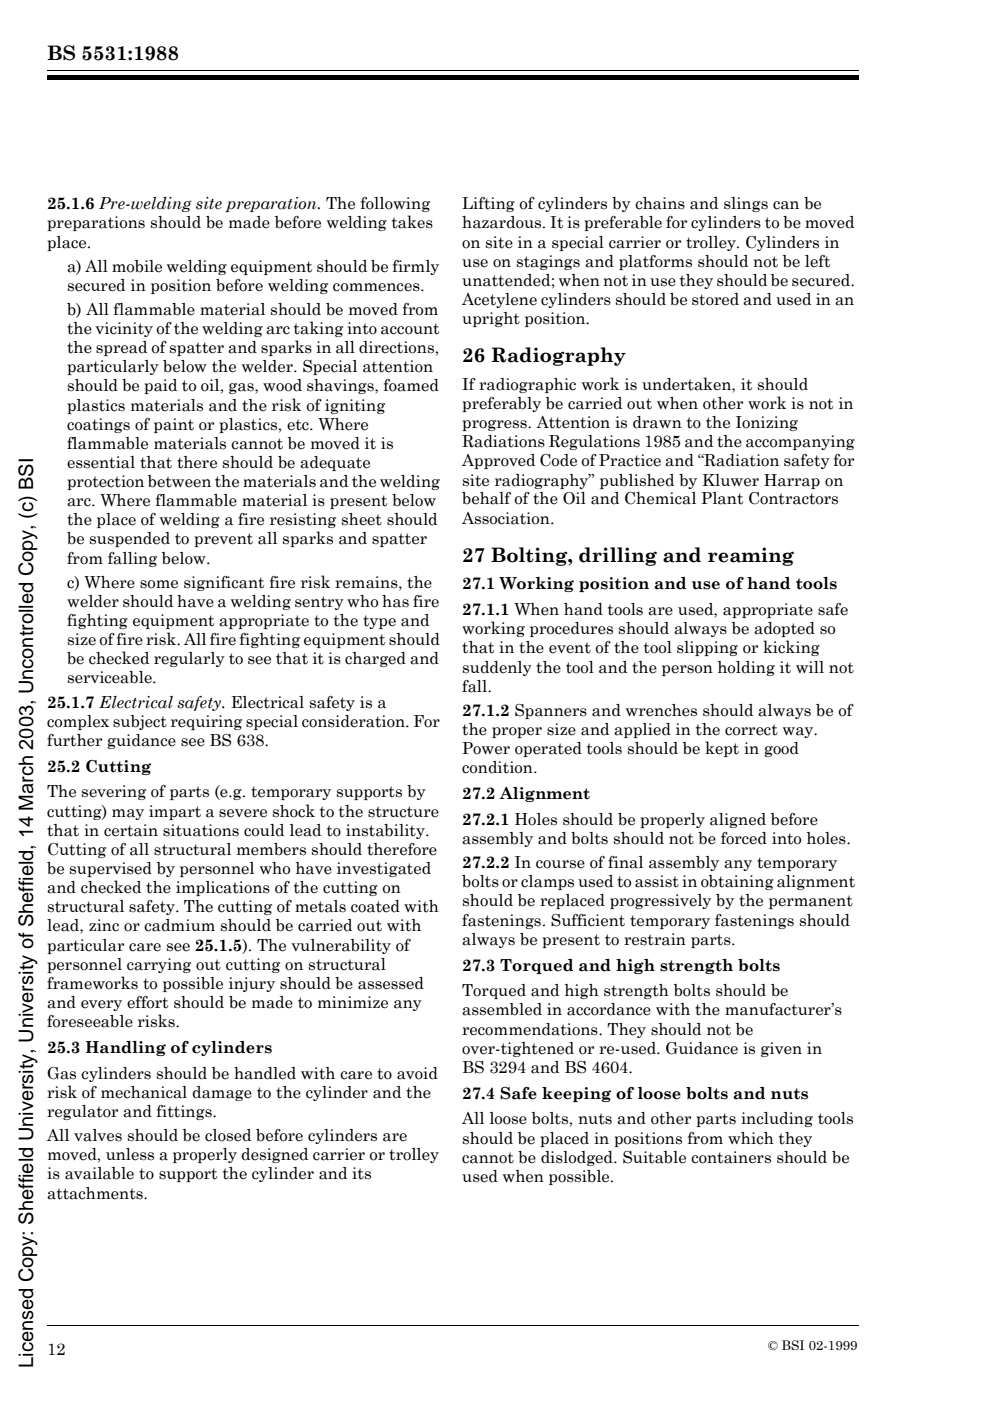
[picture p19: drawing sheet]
<svg xmlns="http://www.w3.org/2000/svg" width="210mm" height="297mm" viewBox="0 0 210 297" stroke-linecap="round" stroke-linejoin="round" font-family="sans-serif">
<defs><g id="words">
<g font-size="4.2">
<text x="10" y="12.8">BS 5531:1988</text>
<text x="98" y="76.8">26 Radiography</text>
<text x="98" y="119.1">27 Bolting, drilling and reaming</text>
<text x="7.1" y="290" transform="rotate(-90 7.1 290)">Licensed Copy: Sheffield University, University of Sheffield, 14 March 2003, Uncontrolled Copy, (c) BSI</text>
</g>
<g font-size="3.5">
<text x="10" y="44.4">25.1.6 Pre-welding site preparation. The following</text>
<text x="98" y="44.4">Lifting of cylinders by chains and slings can be</text>
<text x="10" y="48.4">preparations should be made before welding takes</text>
<text x="10" y="52.5">place.</text>
<text x="98" y="48.4">hazardous. It is preferable for cylinders to be moved</text>
<text x="98" y="52.5">on site in a special carrier or trolley. Cylinders in</text>
<text x="14.2" y="57.6">a) All mobile welding equipment should be firmly</text>
<text x="98" y="56.5">use on stagings and platforms should not be left</text>
<text x="14.2" y="61.7">secured in position before welding commences.</text>
<text x="98" y="60.6">unattended; when not in use they should be secured.</text>
<text x="98" y="64.6">Acetylene cylinders should be stored and used in an</text>
<text x="14.2" y="66.7">b) All flammable material should be moved from</text>
<text x="14.2" y="70.8">the vicinity of the welding arc taking into account</text>
<text x="98" y="68.7">upright position.</text>
<text x="14.2" y="74.9">the spread of spatter and sparks in all directions,</text>
<text x="14.2" y="78.9">particularly below the welder. Special attention</text>
<text x="14.2" y="83">should be paid to oil, gas, wood shavings, foamed</text>
<text x="98" y="82.6">If radiographic work is undertaken, it should</text>
<text x="14.2" y="87.1">plastics materials and the risk of igniting</text>
<text x="98" y="86.7">preferably be carried out when other work is not in</text>
<text x="14.2" y="91.1">coatings of paint or plastics, etc. Where</text>
<text x="14.2" y="95.2">flammable materials cannot be moved it is</text>
<text x="98" y="90.7">progress. Attention is drawn to the Ionizing</text>
<text x="98" y="94.8">Radiations Regulations 1985 and the accompanying</text>
<text x="14.2" y="99.2">essential that there should be adequate</text>
<text x="98" y="98.9">Approved Code of Practice and “Radiation safety for</text>
<text x="14.2" y="103.3">protection between the materials and the welding</text>
<text x="14.2" y="107.3">arc. Where flammable material is present below</text>
<text x="98" y="102.9">site radiography” published by Kluwer Harrap on</text>
<text x="98" y="107">behalf of the Oil and Chemical Plant Contractors</text>
<text x="14.2" y="111.4">the place of welding a fire resisting sheet should</text>
<text x="98" y="111">Association.</text>
<text x="14.2" y="115.4">be suspended to prevent all sparks and spatter</text>
<text x="14.2" y="119.5">from falling below.</text>
<text x="14.2" y="124.6">c) Where some significant fire risk remains, the</text>
<text x="98" y="125">27.1 Working position and use of hand tools</text>
<text x="14.2" y="128.7">welder should have a welding sentry who has fire</text>
<text x="98" y="130.5">27.1.1 When hand tools are used, appropriate safe</text>
<text x="14.2" y="132.7">fighting equipment appropriate to the type and</text>
<text x="14.2" y="136.8">size of fire risk. All fire fighting equipment should</text>
<text x="98" y="134.5">working procedures should always be adopted so</text>
<text x="14.2" y="140.8">be checked regularly to see that it is charged and</text>
<text x="98" y="138.5">that in the event of the tool slipping or kicking</text>
<text x="98" y="142.6">suddenly the tool and the person holding it will not</text>
<text x="14.2" y="144.9">serviceable.</text>
<text x="98" y="146.7">fall.</text>
<text x="10" y="154.1">complex subject requiring special consideration. For</text>
<text x="10" y="150">25.1.7 Electrical safety. Electrical safety is a</text>
<text x="98" y="151.8">27.1.2 Spanners and wrenches should always be of</text>
<text x="98" y="155.9">the proper size and applied in the correct way.</text>
<text x="10" y="158.1">further guidance see BS 638.</text>
<text x="98" y="159.9">Power operated tools should be kept in good</text>
<text x="10" y="163.6">25.2 Cutting</text>
<text x="98" y="163.9">condition.</text>
<text x="10" y="169.1">The severing of parts (e.g. temporary supports by</text>
<text x="10" y="173.1">cutting) may impart a severe shock to the structure</text>
<text x="98" y="169.4">27.2 Alignment</text>
<text x="10" y="177.2">that in certain situations could lead to instability.</text>
<text x="98" y="174.9">27.2.1 Holes should be properly aligned before</text>
<text x="98" y="178.9">assembly and bolts should not be forced into holes.</text>
<text x="10" y="181.3">Cutting of all structural members should therefore</text>
<text x="10" y="185.3">be supervised by personnel who have investigated</text>
<text x="98" y="184.1">27.2.2 In course of final assembly any temporary</text>
<text x="10" y="189.3">and checked the implications of the cutting on</text>
<text x="98" y="188.1">bolts or clamps used to assist in obtaining alignment</text>
<text x="10" y="193.4">structural safety. The cutting of metals coated with</text>
<text x="10" y="197.5">lead, zinc or cadmium should be carried out with</text>
<text x="98" y="192.2">should be replaced progressively by the permanent</text>
<text x="98" y="196.2">fastenings. Sufficient temporary fastenings should</text>
<text x="10" y="201.5">particular care see 25.1.5). The vulnerability of</text>
<text x="98" y="200.3">always be present to restrain parts.</text>
<text x="10" y="205.6">personnel carrying out cutting on structural</text>
<text x="10" y="209.7">frameworks to possible injury should be assessed</text>
<text x="98" y="205.8">27.3 Torqued and high strength bolts</text>
<text x="10" y="213.7">and every effort should be made to minimize any</text>
<text x="98" y="211.2">Torqued and high strength bolts should be</text>
<text x="98" y="215.3">assembled in accordance with the manufacturer’s</text>
<text x="10" y="217.7">foreseeable risks.</text>
<text x="98" y="219.4">recommendations. They should not be</text>
<text x="10" y="223.2">25.3 Handling of cylinders</text>
<text x="98" y="223.4">over-tightened or re-used. Guidance is given in</text>
<text x="98" y="227.4">BS 3294 and BS 4604.</text>
<text x="10" y="228.7">Gas cylinders should be handled with care to avoid</text>
<text x="10" y="232.7">risk of mechanical damage to the cylinder and the</text>
<text x="98" y="232.9">27.4 Safe keeping of loose bolts and nuts</text>
<text x="10" y="236.8">regulator and fittings.</text>
<text x="98" y="238.4">All loose bolts, nuts and other parts including tools</text>
<text x="10" y="241.9">All valves should be closed before cylinders are</text>
<text x="10" y="246">moved, unless a properly designed carrier or trolley</text>
<text x="98" y="242.5">should be placed in positions from which they</text>
<text x="10" y="250">is available to support the cylinder and its</text>
<text x="98" y="246.5">cannot be dislodged. Suitable containers should be</text>
<text x="98" y="250.6">used when possible.</text>
<text x="10" y="254.1">attachments.</text>
<text x="10" y="287.4">12</text>
</g>
<text font-size="2.8" x="162.9" y="286.2">© BSI 02-1999</text>
</g></defs>
<g fill="#fff" stroke="#fff" stroke-width=".21">
<path d="M75.9 66.1h11.4a2.89 2.89 0 0 1 2.9 2.6h-6.2a1.17 1.17 0 0 0-1-1.4h-1.3v1.4h-5.8z"/>
<path d="M75.9 69.5h5.8v1.6a2.01 2.01 0 0 0 2.1-.5l.2-1.1 3.6 2.8h-11.7z"/>
<path d="M75.8 73h11.7a2.9 2.9 0 0 1 3 2.8h-6a1.22 1.22 0 0 0-1.4-1.4h-1.4v1.4h-5.8z"/>
<path d="M75.9 76.6h5.8v1.4h1.5a1.19 1.19 0 0 0 1.2-1.4h6.1a4 4 0 0 1-4.3 2.7h-10.3z"/>
<path d="M83.9 69.5h6.3a3 3 0 0 1-2.8 2.8z"/>
</g>
<path d="M10 15h172M10 281h172" fill="none" stroke="#000" stroke-width=".21"/>
<path d="M10 16h172v1h-172z" fill="#000"/>
<use href="#words"/>
</svg>
